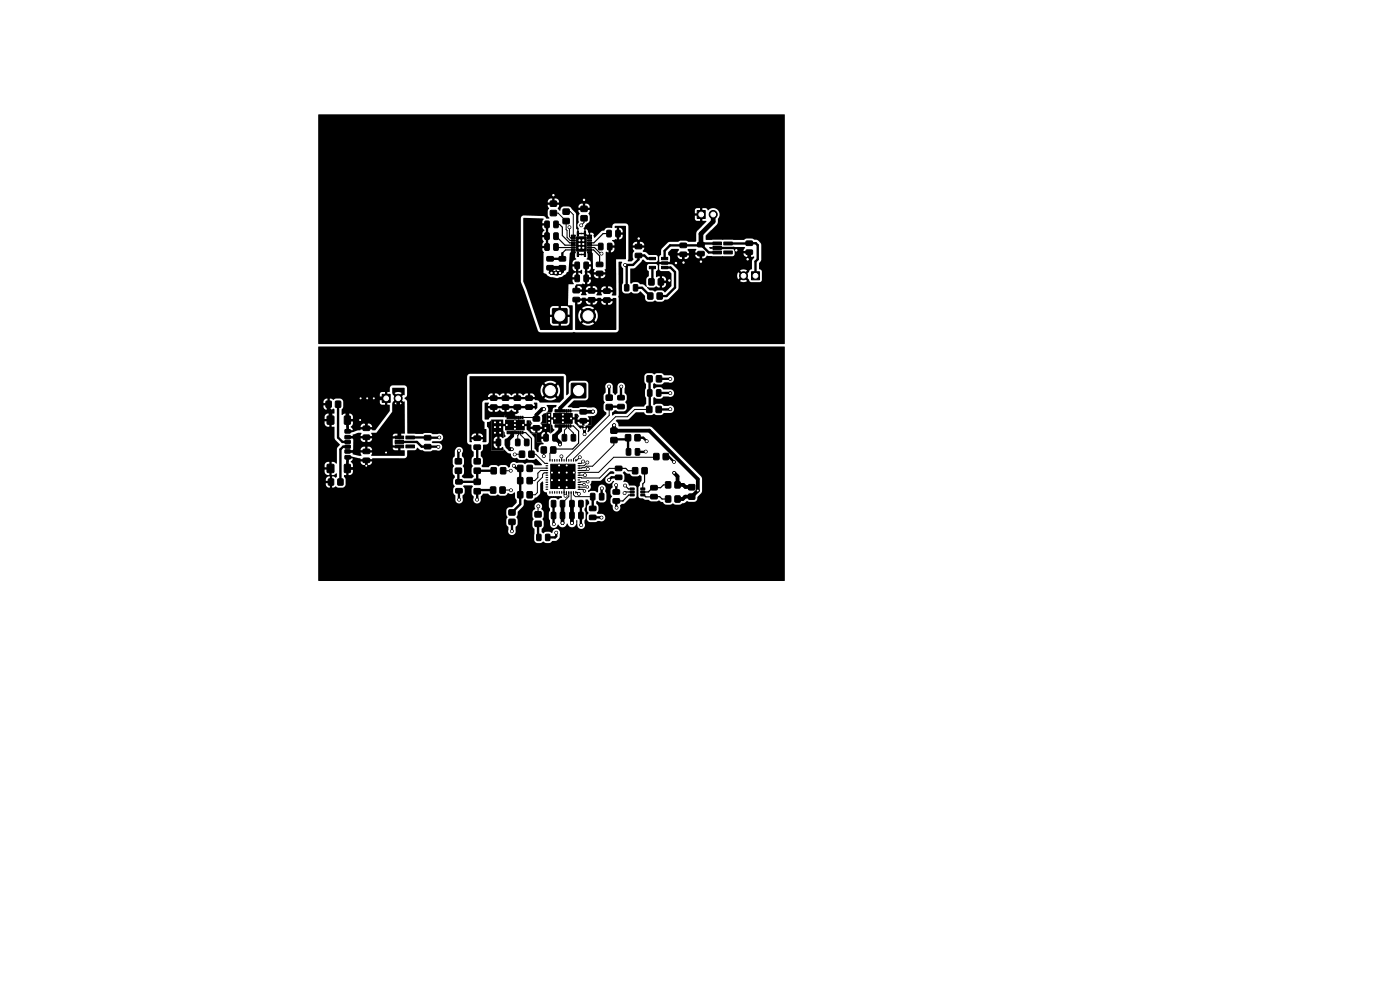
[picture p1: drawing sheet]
<svg xmlns="http://www.w3.org/2000/svg" width="297mm" height="210mm" viewBox="0 0 297 210" stroke-linecap="round" stroke-linejoin="round" font-family="sans-serif">
<g fill="#000" stroke="#000" stroke-width=".21">
<path d="M115.6 51.7h.7l.2 .1 .1 1.1-.2 .2h-.6l-.2-.1zM115.6 46.9h.7l.2 .1 .1 1.1-.2 .2h-.6l-.2-.1zM115.6 49.4h.7l.2 .1 .1 1.1-.2 .2h-.6l-.2-.1zM116 56.4l1.3-.1 .1 .3v.5l-.2 .2h-1.1l-.1-.2zM116 54.5l1.3-.1 .1 .3v.5l-.2 .2h-1.1l-.1-.2zM117.5 51.7h.7l.2 .1 .1 1.1-.2 .2h-.6l-.2-.1zM117.5 46.9h.7l.2 .1 .1 1.1-.2 .2h-.6l-.2-.1zM117.5 49.4h.7l.2 .1 .1 1.1-.2 .2h-.6l-.2-.1zM116.8 42.7h1.2v1h-1.2zM116.8 44.7h1.2v1h-1.2zM118.6 56.4l1.3-.1 .1 .3v.5l-.2 .2h-1.1l-.1-.2zM118.6 54.5l1.3-.1 .1 .3v.5l-.2 .2h-1.1l-.1-.2z"/>
<path d="M119.5 44.4h1.2v1h-1.2zM119.5 46.4h1.2v1h-1.2zM121.2 53.5h.7v1.1h-.7zM121.2 53.4h.8v.3h-.8zM121.2 49.9h.8v.3h-.8zM121.2 50.4h.8v.3h-.8zM121.2 50.9h.8v.3h-.8zM121.2 51.4h.8v.3h-.8zM121.2 51.9h.8v.3h-.8zM121.2 52.4h.8v.3h-.8zM121.2 52.9h.8v.3h-.8zM122.5 49.1h.2v.9h-.2z"/>
<path d="M122.5 53.6h.2v.8h-.2zM122 58.4l.7-.1 .2 .2v1l-.1 .3h-.6l-.2-.2zM122 55.6h.7l.2 .1v1.1l-.1 .2h-.6l-.2-.1zM124 53.6h.2v.8h-.2zM124 49.1h.2v.9h-.2zM123.3 43.8h1.2v1h-1.2zM123.3 45.8h1.2v1h-1.2zM122.3 50.2h2.1v3.1h-2.1zM124.6 53.4h.9v.3h-.9zM124.6 52.9h.9v.3h-.9zM124.6 52.4h.9v.3h-.9zM124.6 51.9h.9v.3h-.9z"/>
<path d="M124.6 51.4h.9v.3h-.9zM124.6 50.9h.9v.3h-.9zM124.6 50.4h.9v.3h-.9zM124.6 49.9h.9v.3h-.9zM124.7 53.5h.8v1.2h-.8zM123.9 58.4l.7-.1 .2 .2v1l-.1 .3h-.6l-.2-.2zM123.9 55.6h.7l.2 .1v1.1l-.1 .2h-.6l-.2-.1zM126.5 57.6l1.3-.1 .1 .3v.5l-.2 .2h-1.1l-.1-.2zM126.5 55.7l1.3-.1 .1 .3v.5l-.2 .2h-1.1l-.1-.2zM127 51.6h.7l.2 .1v1.1l-.1 .2h-.6l-.2-.1zM128.8 48.9l.6-.1 .3 .2v1l-.2 .3h-.6l-.2-.2zM128.9 51.6h.7l.2 .1v1.1l-.1 .2h-.6l-.2-.1z"/>
<path d="M130.7 48.9l.6-.1 .3 .2v1l-.2 .3h-.6l-.2-.2zM134.8 53.8l1.2-.1 .2 .3v.5l-.3 .2h-1l-.2-.2zM134.8 51.9l1.2-.1 .2 .3v.5l-.3 .2h-1l-.2-.2zM137.7 59.2h1v1.2h-1zM137.7 54.6h1.4v.5h-1.4zM137.7 56.5h1.4v.5h-1.4zM139.7 59.2h1v1.2h-1zM140.3 56.5h1.4v.5h-1.4zM140.3 55.5h1.4v.6h-1.4zM140.3 54.6h1.4v.5h-1.4zM144.3 51.6h1.2l.2 .2v.6l-.3 .2-1-.1-.2-.2zM144.3 53.5h1.2l.2 .2v.6l-.3 .2-1-.1-.2-.2z"/>
<path d="M148 51.5l1.3-.1 .1 .3v.5l-.2 .2h-1.1l-.1-.2zM148 53.4l1.3-.1 .1 .3v.5l-.2 .2h-1.1l-.1-.2zM147.9 44.7h1.7v1.7h-1.7zM151.2 51.3h1.9v.7h-1.9zM151.2 52.3h1.9v.6h-1.9zM151.2 53.2h1.9v.7h-1.9zM153.5 53.2h1.9v.7h-1.9zM153.5 51.3h1.9v.7h-1.9zM158.3 51.2l1.2-.1 .2 .3v.5l-.3 .2h-1l-.2-.2zM158.3 53.1l1.2-.1 .2 .3v.5l-.3 .2h-1l-.2-.2zM159.4 57.7h1.7v1.7h-1.7zM117.2 65.5h3.1v3h-3.1z"/>
<path d="M121.6 61.2h1.2l.2 .2v.6l-.3 .2-1-.1-.2-.2zM121.6 63.1h1.2l.2 .2v.6l-.3 .2-1-.1-.2-.2zM124.8 63.2l1.3-.1 .1 .3v.5l-.2 .2h-1.1l-.1-.2zM124.8 61.3l1.3-.1 .1 .3v.5l-.2 .2h-1.1l-.1-.2zM128.1 63.2h1.2l.2 .2v.6l-.3 .2-1-.1-.2-.2zM128.1 61.3h1.2l.2 .2v.6l-.3 .2-1-.1-.2-.2zM132.5 60.4h.7l.2 .1v1l-.1 .2-.6 .1-.2-.2zM134.4 60.4h.7l.2 .1v1l-.1 .2-.6 .1-.2-.2zM137.4 62.2h1.1v1.2h-1.1zM139.4 62.2h1.1v1.2h-1.1zM69.2 85.1h1v1.3h-1zM69.4 88.3h1.4v1.7h-1.4z"/>
<path d="M69.4 98.5h1.4v1.7h-1.4zM71.2 85.1h1v1.3h-1zM73.2 94.5l1-.1 .1 .6-1 .1zM73.2 95.4h1l.1 .6-1 .1zM73.2 96.7l1-.1 .1 .7-1 .1-.2-.2zM73.1 88.3h1.2v1.7h-1.2zM73.1 98.5h1.2v1.7h-1.2zM73.2 91.2l1-.1 .1 .7-1 .1-.2-.2zM73.2 92.4h1l.1 .6-1 .1zM73.2 93.5l1-.1 .1 .6-1 .1zM77.1 92.3h1.2l.1 .2v.6l-.2 .2-1.1-.1-.1-.2zM77.1 90.4h1.2l.1 .2v.6l-.2 .2-1.1-.1-.1-.2z"/>
<path d="M77.1 95.3h1.2l.1 .2v.6l-.2 .2-1.1-.1-.1-.2zM77.1 97.2h1.2l.1 .2v.6l-.2 .2-1.1-.1-.1-.2zM81.1 83.7h1.7v1.7h-1.7zM83.8 92.5h1.8v.6h-1.8zM83.8 93.4h1.8v.7h-1.8zM83.8 94.4h1.8v.6h-1.8zM86.1 94.4h1.8v.6h-1.8zM86.1 92.5h1.8v.6h-1.8zM90.1 92.4h1.2l.1 .2v.6l-.2 .2-1.1-.1-.1-.2zM90.1 94.3h1.2l.1 .2v.6l-.2 .2-1.1-.1-.1-.2zM96.6 97.3h1.3v1.1h-1.3zM100.6 97.3h1.3v1.1h-1.3z"/>
<path d="M100.6 99.3h1.3v1.1h-1.3zM100.6 92.5h1.2l.2 .2-.1 .6-.2 .2-1-.1-.2-.2zM100.6 94.4h1.2l.2 .2-.1 .6-.2 .2-1-.1-.2-.2zM104.1 85.9h1.2l.2 .2-.1 .6-.2 .2-1-.1-.2-.2zM104.1 84h1.2l.2 .2-.1 .6-.2 .2-1-.1-.2-.2zM105.3 93.2l.7-.1 .2 .2v1l-.1 .3h-.6l-.2-.2zM106.6 85.9h1.2l.2 .2-.1 .6-.2 .2-1-.1-.2-.2zM106.6 84h1.2l.2 .2-.1 .6-.2 .2-1-.1-.2-.2zM107.2 87.7h2v.7h-2zM107.3 89.1h3.9v2.1h-3.9zM107.6 88.3h2.2v.5h-2.2zM107.6 91.5h2.2v.5h-2.2z"/>
<path d="M107.2 93.2l.7-.1 .2 .2v1l-.1 .3h-.6l-.2-.2zM109.1 85.9h1.2l.2 .2-.1 .6-.2 .2-1-.1-.2-.2zM109.1 84h1.2l.2 .2-.1 .6-.2 .2-1-.1-.2-.2zM109.4 93.2l.7-.1 .2 .2v1l-.1 .3h-.6l-.2-.2zM110 88.3h.2v.5h-.2zM110 91.5h.2v.5h-.2zM110.2 95.7h1.1v1.3h-1.1zM110.4 88.3h.2v.5h-.2zM110.4 91.5h.2v.5h-.2zM110.8 88.3h.2v.5h-.2zM110.8 91.5h.2v.5h-.2zM109.8 98.7h1.1v1.3h-1.1z"/>
<path d="M111.3 93.2l.7-.1 .2 .2v1l-.1 .3h-.6l-.2-.2zM111.6 85.9h1.2l.2 .2-.1 .6-.2 .2-1-.1-.2-.2zM111.6 84h1.2l.2 .2-.1 .6-.2 .2-1-.1-.2-.2zM112.2 95.7h1.1v1.3h-1.1zM111.8 98.7h1.1v1.3h-1.1zM113.1 88.4h1.3l.1 .2v.6l-.2 .2-1.1-.1-.1-.2zM113.1 90.3h1.3l.1 .2v.6l-.2 .2-1.1-.1-.1-.2zM114.8 94.8h1.1v1.3h-1.1zM115.4 92.2l.7-.1 .2 .2v1l-.1 .3h-.6l-.2-.2zM116.8 94.8h1.1v1.3h-1.1zM116.8 98.5h5.2v5.1h-5.2zM117.4 87.7h4v2.1h-4z"/>
<path d="M117.7 86.9h2.2v.5h-2.2zM117.7 90.1h2.2v.5h-2.2zM117.3 92.2l.7-.1 .2 .2v1l-.1 .3h-.6l-.2-.2zM119.3 92.2l.7-.1 .2 .2v1l-.1 .3h-.6l-.2-.2zM120.1 86.9h.2v.5h-.2zM120.1 90.1h.2v.5h-.2zM120.5 86.9h.2v.5h-.2zM120.5 90.1h.2v.5h-.2zM120.9 86.9h.2v.5h-.2zM120.9 90.1h.2v.5h-.2zM121.2 92.2l.7-.1 .2 .2v1l-.1 .3h-.6l-.2-.2zM123.1 86.9h1.2l.2 .2-.1 .6-.2 .2-1-.1-.2-.2z"/>
<path d="M123.1 88.8h1.2l.2 .2-.1 .6-.2 .2-1-.1-.2-.2zM121.2 81.4h3v3h-3zM128.6 85.8h1.3v1.1h-1.3zM128.6 83.8h1.3v1.1h-1.3zM129.6 90.8h1.3v1.1h-1.3zM129.6 92.8h1.3v1.1h-1.3zM130.6 98.9h1.2l.2 .2-.1 .6-.2 .2-1-.1-.2-.2zM131.1 83.9h1.2l.2 .2-.1 .6-.2 .2-1-.1-.2-.2zM131.1 85.8h1.2l.2 .2-.1 .6-.2 .2-1-.1-.2-.2zM132.7 92.2h1.1v1.3h-1.1zM132.9 95.2l.7-.1 .2 .2v1l-.1 .3h-.6l-.2-.2zM134.7 92.2h1.1v1.3h-1.1z"/>
<path d="M134.8 95.2l.7-.1 .2 .2v1l-.1 .3h-.6l-.2-.2zM137.2 86.2h1.1v1.3h-1.1zM137.4 82.7l.7-.1 .2 .2v1l-.1 .3h-.6l-.2-.2zM137.3 79.7h1v1.3h-1zM139.2 86.2h1.1v1.3h-1.1zM138.7 96.2h1.1v1.3h-1.1zM139.3 82.7l.7-.1 .2 .2v1l-.1 .3h-.6l-.2-.2zM139.3 79.7h1v1.3h-1zM140.7 96.2h1.1v1.3h-1.1zM69.7 101.6h1v1.3h-1zM71.7 101.6h1v1.3h-1zM96.6 99.3h1.3v1.1h-1.3z"/>
<path d="M96.7 103.7l1.2-.1 .2 .3v.6l-.3 .1h-1l-.2-.2zM96.7 101.8l1.2-.1 .2 .3v.6l-.3 .1h-1l-.2-.2zM100.6 101.7h1.3v1h-1.3zM100.6 103.7h1.3v1h-1.3zM104.1 103.3h1v1.3h-1zM104.2 99.2h1.1v1.3h-1.1zM106.1 103.3h1v1.3h-1zM106.2 99.2h1.1v1.3h-1.1zM108 108.2h1.2v1h-1.2zM108 110.2h1.2v1h-1.2zM109.8 101.3h1.1v1.3h-1.1zM109.8 104.3h1.1v1.3h-1.1z"/>
<path d="M111.8 101.3h1.1v1.3h-1.1zM111.8 104.3h1.1v1.3h-1.1zM113.5 110.6h1.3v1h-1.3zM113.5 108.6h1.3v1h-1.3zM113.9 113.4l.7-.1 .2 .2v1l-.2 .2h-.5l-.3-.2zM115.8 113.4l.6-.1 .3 .2v1l-.2 .2h-.6l-.2-.2zM117 106.2l.7-.1 .2 .2v1l-.1 .3h-.6l-.2-.2zM117 108.7l.7-.1 .2 .2v1l-.1 .3h-.6l-.2-.2zM118.9 106.2l.7-.1 .2 .2v1l-.1 .3h-.6l-.2-.2zM118.9 108.7l.7-.1 .2 .2v1l-.1 .3h-.6l-.2-.2zM120.9 108.7l.7-.1 .2 .2v1l-.1 .3h-.6l-.2-.2zM120.9 106.2l.7-.1 .2 .2v1l-.1 .3h-.6l-.2-.2z"/>
<path d="M122.8 108.7l.7-.1 .2 .2v1l-.1 .3h-.6l-.2-.2zM122.8 106.2l.7-.1 .2 .2v1l-.1 .3h-.6l-.2-.2zM125.1 109.3h1.2l.2 .2-.1 .6-.2 .2-1-.1-.2-.2zM125.1 107.4h1.2l.2 .2-.1 .6-.2 .2-1-.1-.2-.2zM125.3 104.7l.7-.1 .2 .2v1l-.1 .3h-.6l-.2-.2zM127.2 104.7l.7-.1 .2 .2v1l-.1 .3h-.6l-.2-.2zM130.1 105.8h1.2l.2 .2-.1 .6-.2 .2-1-.1-.2-.2zM130.1 103.9h1.2l.2 .2-.1 .6-.2 .2-1-.1-.2-.2zM130.6 100.8h1.2l.2 .2-.1 .6-.2 .2-1-.1-.2-.2zM133.7 103.5h.8v.4h-.8zM133.7 104.2h.8v.4h-.8zM133.7 104.8h.8v.4h-.8z"/>
<path d="M134.2 99.2h1.1v1.3h-1.1zM135.9 104.8h.9v.4h-.9zM135.9 104.2h.9v.4h-.9zM135.9 103.5h.9v.4h-.9zM136.2 99.2h1.1v1.3h-1.1zM138.1 103h1.2l.2 .2-.1 .6-.2 .2-1-.1-.2-.2zM138.1 104.9h1.2l.2 .2-.1 .6-.2 .2-1-.1-.2-.2zM141.2 105.2h1.1v1.3h-1.1zM141.2 102.2h1.1v1.3h-1.1zM143.2 105.2h1.1v1.3h-1.1zM143.2 102.2h1.1v1.3h-1.1zM146.1 102.8h1.3v1.1h-1.3z"/>
<path d="M146.1 104.8h1.3v1.1h-1.3z"/>
<circle cx="117" cy="57.9" r=".3"/>
<circle cx="117.4" cy="41.4" r=".3"/>
<circle cx="117.9" cy="57.9" r=".3"/>
<circle cx="118.8" cy="57.9" r=".3"/>
<circle cx="120.8" cy="48.2" r=".3"/>
<circle cx="122.9" cy="52.6" r=".25"/>
<circle cx="122.9" cy="51" r=".25"/>
<circle cx="122.9" cy="51.8" r=".25"/>
<circle cx="123.3" cy="47.8" r=".3"/>
<circle cx="123.7" cy="51.8" r=".25"/>
<circle cx="123.7" cy="52.6" r=".25"/>
<circle cx="123.7" cy="51" r=".25"/>
<circle cx="123.9" cy="42.4" r=".3"/>
<circle cx="127.6" cy="53.8" r=".3"/>
<circle cx="132.6" cy="56.2" r=".3"/>
<circle cx="135.5" cy="50.6" r=".3"/>
<circle cx="142" cy="59.5" r=".3"/>
<circle cx="143.4" cy="55.8" r=".3"/>
<circle cx="145" cy="55.7" r=".3"/>
<circle cx="148.7" cy="55.5" r=".3"/>
<circle cx="151.3" cy="45.5" r=".85"/>
<circle cx="156.2" cy="53.1" r=".3"/>
<circle cx="157.7" cy="58.5" r=".85"/>
<circle cx="158.6" cy="55" r=".3"/>
<circle cx="124.7" cy="67" r="1.57"/>
<circle cx="76.4" cy="89.1" r=".25"/>
<circle cx="76.5" cy="84.5" r=".25"/>
<circle cx="77.7" cy="98.8" r=".25"/>
<circle cx="77.9" cy="84.5" r=".25"/>
<circle cx="79.3" cy="84.5" r=".25"/>
<circle cx="81.9" cy="96" r=".25"/>
<circle cx="84.5" cy="84.5" r=".85"/>
<circle cx="93" cy="94.8" r=".3"/>
<circle cx="93.2" cy="92.8" r=".3"/>
<circle cx="97.4" cy="95.6" r=".3"/>
<circle cx="105" cy="89.6" r=".25"/>
<circle cx="105" cy="90.6" r=".25"/>
<circle cx="105" cy="91.8" r=".25"/>
<circle cx="106.1" cy="89.6" r=".25"/>
<circle cx="106.1" cy="90.6" r=".25"/>
<circle cx="106.1" cy="91.8" r=".25"/>
<circle cx="107.5" cy="90.2" r=".25"/>
<circle cx="108.4" cy="99.9" r=".3"/>
<circle cx="108.6" cy="95.3" r=".25"/>
<circle cx="109" cy="98.8" r=".3"/>
<circle cx="109.2" cy="96.4" r=".3"/>
<circle cx="109.2" cy="89.4" r=".25"/>
<circle cx="109.2" cy="90.2" r=".25"/>
<circle cx="109.2" cy="91" r=".25"/>
<circle cx="111" cy="90.2" r=".25"/>
<circle cx="115.4" cy="96.8" r=".3"/>
<circle cx="115.4" cy="86.8" r=".3"/>
<circle cx="115.7" cy="90.8" r=".25"/>
<circle cx="116.5" cy="88.9" r=".25"/>
<circle cx="116.5" cy="89.7" r=".25"/>
<circle cx="116.5" cy="88" r=".25"/>
<circle cx="116.7" cy="82.9" r="1.57"/>
<circle cx="117.7" cy="88.8" r=".25"/>
<circle cx="118.6" cy="98.7" r=".25"/>
<circle cx="118.8" cy="94.3" r=".25"/>
<circle cx="119.1" cy="96.8" r=".3"/>
<circle cx="119.4" cy="88.8" r=".25"/>
<circle cx="119.4" cy="88" r=".25"/>
<circle cx="119.4" cy="89.6" r=".25"/>
<circle cx="120.2" cy="98.7" r=".25"/>
<circle cx="121.1" cy="88.8" r=".25"/>
<circle cx="123" cy="97" r=".3"/>
<circle cx="123.7" cy="97.9" r=".3"/>
<circle cx="124" cy="91" r=".3"/>
<circle cx="124" cy="92.1" r=".3"/>
<circle cx="124" cy="92" r=".25"/>
<circle cx="124" cy="91" r=".25"/>
<circle cx="124.6" cy="98.1" r=".3"/>
<circle cx="124.7" cy="99.5" r=".3"/>
<circle cx="125.8" cy="87.3" r=".3"/>
<circle cx="129.2" cy="82" r=".3"/>
<circle cx="130.3" cy="90.2" r=".3"/>
<circle cx="131.8" cy="82" r=".3"/>
<circle cx="137" cy="95.8" r=".3"/>
<circle cx="137.2" cy="93.6" r=".3"/>
<circle cx="142.2" cy="86.8" r=".3"/>
<circle cx="142.2" cy="80.4" r=".3"/>
<circle cx="142.2" cy="83.4" r=".3"/>
<circle cx="143" cy="98" r=".3"/>
<circle cx="97.4" cy="106" r=".3"/>
<circle cx="101.2" cy="106" r=".3"/>
<circle cx="108.4" cy="104" r=".3"/>
<circle cx="108.6" cy="112.7" r=".3"/>
<circle cx="114.2" cy="107.4" r=".3"/>
<circle cx="117.1" cy="100.3" r=".25"/>
<circle cx="117.1" cy="101.9" r=".25"/>
<circle cx="117.5" cy="111.2" r=".3"/>
<circle cx="118" cy="113" r=".3"/>
<circle cx="118.6" cy="100.3" r=".25"/>
<circle cx="118.6" cy="101.9" r=".25"/>
<circle cx="118.6" cy="103.4" r=".25"/>
<circle cx="119.3" cy="111" r=".3"/>
<circle cx="120" cy="105.2" r=".3"/>
<circle cx="120.2" cy="100.2" r=".25"/>
<circle cx="120.2" cy="101.9" r=".25"/>
<circle cx="120.2" cy="103.4" r=".25"/>
<circle cx="121.3" cy="111" r=".3"/>
<circle cx="121.7" cy="100.3" r=".25"/>
<circle cx="121.7" cy="101.9" r=".25"/>
<circle cx="122.8" cy="104.8" r=".3"/>
<circle cx="123.3" cy="111.4" r=".3"/>
<circle cx="123.9" cy="102.8" r=".25"/>
<circle cx="124" cy="104.1" r=".25"/>
<circle cx="124.1" cy="100.8" r=".3"/>
<circle cx="124.6" cy="103.3" r=".25"/>
<circle cx="124.7" cy="102.2" r=".25"/>
<circle cx="127.6" cy="109.8" r=".3"/>
<circle cx="127.7" cy="103.6" r=".3"/>
<circle cx="129.2" cy="101.8" r=".3"/>
<circle cx="130.7" cy="102.9" r=".3"/>
<circle cx="130.8" cy="107.7" r=".3"/>
<circle cx="132.5" cy="104.6" r=".3"/>
<circle cx="132.6" cy="103" r=".3"/>
<circle cx="143" cy="100.3" r=".25"/>
<circle cx="148" cy="104.1" r=".25"/>
</g>
<g fill="#000">
<path d="M67.5 24.3h98.9v48.7l-98.9-.1v-26.6h43v13.5l3.6 10.3 .4 .4h16.1l.4-.1 .3-.5-.1-14.3 .7-.1 .1 .1a.92 .92 0 0 0 .2 1.4v3l-.2 .5v1.2l.1 .3 .6 .3 .6-.1 .6-.3 .5 .3 .7 .1 .7-.5 1 .9v.6a.74 .74 0 0 0 .7 .7l1.1-.1a.48 .48 0 0 1 .8 .1h1.1l.5-.4 .8-.1 2.1-2.3v-3.7l-1.3-1.4h-2.8v1l.3 .3 1.8 .1 .5 .5v2.6l-1.3 1.4-.6-.4-1.2 .1a.48 .48 0 0 1-.8-.1h-.7l-.6-.7h1.7a.48 .48 0 0 1 .8 .1h.9a.78 .78 0 0 0 .7-.9h-.8v.9h-.6v-1.4h1.4a.78 .78 0 0 0-.8-1v1h-.6v-1l-.7 .2v-1.2l.4-.5-.2-1-.3-.1h-1.5l-.4 .4 .1 .7 .4 .5v.9l-.6 .7 .1 1.6h-.2l-.6-.5h-.6l-.6-.4h-.8l-.5 .3-.2-.2v-2.9l1.1-.3 1.6-1.8 .7 .6h2.1l.3-.3 .1-.8h.2v1.1h1.9h.5l-.2-1.4 1.7 .2a1.06 1.06 0 0 0 1.5 .6 .78 .78 0 0 0 1-.8h-1v.8h-.5v-.8h-2.7l-.2-.1h5.7a.79 .79 0 0 0 .9 .7v-.7h-6.6l-.1-.5 .8-.8h1.4l.2 .2-.4 .7h2.5l-.4-.6 .2-.3h1.6l.1 .1-.2 .7h1.1l.1 .2 .2 .1v.9a.96 .96 0 0 0 1.1-.6l5.4 .2 .3-.2 .2-.4h1.8a.79 .79 0 0 0 1 .7v-.7h-2.8l-.1-.8-.3-.3-4.8 .1-.3-.3 7.6-.1 .1 .2-.4 .7h1.2v.2l.3 .1v.9l.7-.1 .1 .1-.5 .9v1.7l-.4 .2-.2 .4-.7 .7-.3-.4 .6-.6a1.33 1.33 0 0 0-1.5 0l.6 .6-.3 .4-.7-.6a1.34 1.34 0 0 0 0 1.5l.7-.7 .3 .4-.6 .7a1.34 1.34 0 0 0 1.5-.1l-.6-.6 .3-.4 1.1 1.2h1.9l.4-.3v-2l-.6-.5v-1.2l.5-.7v-3.2l-.2-.4a1.21 1.21 0 0 0-1.3-.7l-.4-.2h-1.2l-.6 .3h-8l-.1-.9 2.4-2.4 .2-.5v-.7a1.39 1.39 0 0 0-.2-2 1.39 1.39 0 0 0-1.9 .2l-.3-.4h-.9v.9h-.5v-.9h-.7l-.3 .2-.1 .9h.9v.5h-.9l.2 .9 .9 .2v-1h.5v1l.9 .1-2.1 2.1-.1 2-.2 .2h-1.5l-.4-.2-1.2-.1-.5 .3-2.1 .1-1.5 1.4-.1 1.2-.4 .5h-.2l-.4-.4h-1.6l-.5-.6-.6-.1-.2-.2 .4-.6h-2.5l.4 .7-.4 .5 .2 1.3-.4 .3h-.8l.1-3.4 3.4 .1a.78 .78 0 0 0-1-.8v.8h-.5v-.8l-.7 .2-.3 .5h-.9v-4l-.1-.4-.4-.2-2.5 .1-.3 .2-.2 .7h-1.2l-.4 .5-.6 .2-1.5 1.3-.2-.4 .1-.2-.1-.3-.7-.1v.4l-.1 .1-.2-.5-.2-.2a.51 .51 0 0 0-.5-.6v.8l-.2 .3h-1.3l-.2-.2v-.9l-.3-.1v-.8h.3l.3 .8-.1 .9h1.3v-.8l-.2-.1 .2-.3a1.4 1.4 0 0 1 .9-1.1l.2-.3v-1a.59 .59 0 0 1 0-1v-.2h-2.4l.1 .4a.48 .48 0 0 1-.1 .8l.1 1.3-.3 .6h-.3v-2.4l-1.3-1.4h1.8v.2h2.4v-.2a.78 .78 0 0 0-1-.7v.9h-.5v-.9l-.6 .2-.3 .5-3.1-.1a.86 .86 0 0 0-.7 .9l-.4-.2a.48 .48 0 0 1 .1-.8v-.2h-2.4l.1 .4a.48 .48 0 0 1-.1 .8v1l.3 .5v.2h-.6l-.3-.5-.4-.1-4.1-.1-.4 .2-.2 .4h-43v-3.5h48.7v.2h2.4a.78 .78 0 0 0-.9-.9v.9h-.6v-.9l-.6 .2-.3 .5h-48.7zM111 46.3h4.2l.1 .2-.2 .3v.6h.8l.4 .3v4.6l-.3 .3-.9 .1v.5l.3 .4-.1 4.3 1.4 .9 1.4 .2 1.3-.5h2v.3h.8v-1a.74 .74 0 0 0-.8 .7h-2l1.2-.9 .1-.8h.7a.74 .74 0 0 0 .8 .7v-.9h-.8v.2h-.7l.2-3.1h1l.1 .8 .2 .4v.2a.78 .78 0 0 0-.8 1h.9l.4 .3v1.1l.6-.3 .2 .1-.1 .8-.7-.3v1.1l-.3 .2v.1l-1 .1 .3 1h-1.1l-.1 4.5h.9l.1 .1v5l-6.9 .1-1.5-4.4h3.6v1.2h1v.5h-1v1.2l.4 .5 1.4 .1v-1.1h.5v1.1l1.4-.1 .4-.6v-1.1h-1v-.5h1v-1.3l-.4-.5-1.4-.1v1.1h-.5v-1.1l-1.4 .1-.4 .6h-3.6l-2.1-5.9v-7.8h4.1v.3h.7v-1.8h-.7v.5l.3 .3-.3 .7h-4.1v-2.3h4.1v.3h.7v-2h-.7l.1 .6a.31 .31 0 0 1 .3 .4 .31 .31 0 0 1-.3 .3l-.1 .4h-4.1zM116.5 58.1l.9 .2zM116.5 56.9l.2-.1 .1-.2h2.4l.1 .2 .2 .1v.9h.2l-1.5 .7-1.7-.4-.2-.3a1.34 1.34 0 0 0 1.6-.4l.2-.1a.79 .79 0 0 0 .9 .5v-.7h-2v.7h-.6zM118.5 58.4l.9-.5-.4 .4zM122.6 53.9l.7-.1h.7l.1 .2-.7 .2-.7-.1zM122.9 51.1h.1l.1-.2 .2 .1 .2-.1 .4 .2-.2 .3 .2 .2-.3 .1 .3 .2-.2 .3 .2 .2h-.2l-.1 .3-.3-.2-.2 .2v-.2l-.3-.1 .2-.2-.1-.3 .5-.1-.5-.1 .1-.3zM130.4 48l2.3-.1 .1 .1v6.9l-2.1 .1v7.6l-.9 .1 .2-.7h-2.5l.1 .7h-1l-.1-.2 .2-.5h-2.4l.1 .6h-1l-.2-.1 .3-.6h-1.2l-.3-.4h8a.78 .78 0 0 0-1-.7v.7h-.5v-.7l-.7 .1-.3 .6-5.5-.1 4.7 .1a.78 .78 0 0 0-.9-.8v.8h-.6v-.8l-.6 .2-.3 .5h-2.3h1.5a.78 .78 0 0 0-1-.7v.7h-.5v-.7l.3-.4h1.2l.1-.2 1 .2a.79 .79 0 0 0 .7-1h-.7v1h-.5v-1.5h1.2v-.5l.7 .1a1.06 1.06 0 0 0 1.4 .6 .78 .78 0 0 0 1-.7h-1v.7h-.4v-.7h-1.7l-.2-.3-.5-.2v1h-.5l-.1-1.2 .6-.1a.78 .78 0 0 0 .7-.9h-.7v.9h-.5v-1.1l.2-.1 .1-.2h.9v-.3a.93 .93 0 0 0-.9-.8l.3-.5 .1-.8h.9l.1 3.4 .4 .1-.2 .6h2.4l-.1-.6 .2-.1v-3.6l.1-.1 1 .1a.79 .79 0 0 0 .7-.9h-.7v.9h-.5v-1.1l.2-.1 .1-.2h.9a.84 .84 0 0 0-.4-1v-.2h.5l.1-.2 .9 .1a.79 .79 0 0 0 .7-1h-.8v1h-.5v-1.5h1.3v-.3a.74 .74 0 0 0-.8-.7v1h-.5v-1h-.4zM99.6 79.9h20v4.6l-.9 .9h-4.1l-.4-.4-.7-.1v-.2h-10v.2l-1 .1-.2 .5v3.4l.1 .4 .4 .3v1.4l.4 .1v2.6l-.8 .1 .1-.6h-2.5l.1 .5h-.5v-1h2.9a.78 .78 0 0 0-1-.7v.7h-.5v-.7a.79 .79 0 0 0-1 .7h-.4v-8.5h13.9a.78 .78 0 0 0-1-.7v.7h-.5v-.7l-.7 .1a.31 .31 0 0 1-.3 .3 .31 .31 0 0 1-.3-.3l-.7-.1v.7h-.5v-.7l-.7 .1a.31 .31 0 0 1-.3 .3 .31 .31 0 0 1-.3-.3l-.7-.1v.7h-.5v-.7l-.7 .1a.31 .31 0 0 1-.3 .3 .31 .31 0 0 1-.3-.3l-.7-.1v.7h-.5v-.7a.79 .79 0 0 0-1 .7h-3.9v-1.5h15.1l.1 .8 .3 .6 .7-.7 .4 .4-.7 .7a2.06 2.06 0 0 0 2.5 0l-.7-.7 .4-.4 .7 .7a2.06 2.06 0 0 0 0-2.5l-.7 .7-.4-.4 .7-.7a2.06 2.06 0 0 0-2.5 0l.7 .7-.4 .4-.7-.7-.4 1.1h-15.1zM122 63.6h.2l.1-.3h1.2l.1-.2 .6 .1 .1 .2h2.4l.1-.2h.7v.2l3.2-.1v6.7h-8.6l-.1-3.1h.7l.1 .8 .3 .6 .7-.7 .4 .3-.7 .7a2.06 2.06 0 0 0 2.5 0l-.7-.7 .4-.3 .7 .7a2.06 2.06 0 0 0 0-2.6l-.7 .7-.4-.3 .7-.7a2.06 2.06 0 0 0-2.5 0l.7 .7-.4 .3-.7-.7-.4 1.2h-.7v-2.3a1.06 1.06 0 0 0 1.5-.6l.8-.1a.79 .79 0 0 0 .9 .7 1.06 1.06 0 0 0 1.5-.6l.8-.1a.79 .79 0 0 0 1 .8 1.06 1.06 0 0 0 1.5-.6v-.2h-1v.8h-.5v-.8h-2.7v.7h-.6v-.7l-2.7-.1v.8h-.5zM67.5 73.6l98.9-.1 .1 49.6-.1 .1h-98.8l-.1-.1v-20.4h1.6a.75 .75 0 0 0 .9 .8v-1h-.9v.2h-1.6v-.9h1.6v.2h.9v-.9l-.6 .1-.3 .6h-1.6v-1.7h1.4a.79 .79 0 0 0 1 .7v-1.2h-1v.5h-1.4v-1.4h1.4v.4h1v-1.1l-.8 .1-.2 .6h-1.4v-8.9h1.4a.79 .79 0 0 0 1 .7v-1.1h-1v.4h-1.4v-1.4h1.4v.5h1v-1.2l-.8 .2-.2 .5h-1.4v-2.2h1.1a.75 .75 0 0 0 .9 .8v-1h-.9v.2h-1.1v-.9h1.1v.2h.9v-.9h.5v2.4l.7-.3 .3 .2-.1 .8h-.5v2.8l.6 .1v2.4l1.1 1.3-.6 1-.1 3-.6-.3h-.4v2.8l.5-.1 .4-.3 .2 .1v.6l-.2 .2-.8-.2v2.4l.7-.3 .6 .3 1.2-.2 .3-.4v-1.2l-.3-.8 .2-.1a1.34 1.34 0 0 0 1.6-.5l.1-.7h-1v1.2h-.5v-2.8h.5v1.1h1l-.1-.7-.4-.5 2.1 .2a1.06 1.06 0 0 0 1.5 .6 .78 .78 0 0 0 .9-.8h-.9v.8h-.5v-.8h-3.1l.4-.4h21.2v.9l.3 .4-.3 .6 .1 1.2a.61 .61 0 0 1 .4 .5 .61 .61 0 0 1-.3 .6l-.1 .9 .4 .6-.4 .5v.7l.5 .7v.8a.81 .81 0 0 0 .9 .9 .81 .81 0 0 0 .6-1.2v-.5l.5-.6v-.8l-.4-.6 .2-.1h1.7l.2 .1-.3 .6 .1 1.2a.84 .84 0 0 1 .3 1.2 .8 .8 0 0 0 .9 .7 .8 .8 0 0 0 .7-.9v-.6l.5-.6h1l.6 .4h1.2a.48 .48 0 0 1 .8 0h1.2l.4-.5a1.22 1.22 0 0 0 1.5-.1l.1 1.1 .3 .5v.6l-.9 .9h-.6a.74 .74 0 0 0-.7 .7l.1 1.1a.48 .48 0 0 1-.1 .8v1l.5 .6v.6a.8 .8 0 0 0 .7 1.1 .8 .8 0 0 0 .8-1v-.7l.4-.6-.1-1.2a.48 .48 0 0 1 .1-.8v-.5h3.1l.1 .9 .2 .5-.2 .5v1l.4 .6-.1 2.4 .5 .5 .9 .1 .6-.3 .5 .3h.7l.6-.4 .9-.1 .7-.6 .1-.8a.84 .84 0 0 0-.7-1.1 .84 .84 0 0 0-1 .9l-.5-.3h-.7l-.7 .3-.3-.2v-.7l.4-.6v-1.2a.48 .48 0 0 1 0-.8v-1l-.5-.6a.86 .86 0 0 0 0-1.2 .86 .86 0 0 0-1.2 0 .86 .86 0 0 0-.1 1.2l-.4 .3-.2 .4h-3.1l1.2-1.4 .1-1.2 .2-.2 .6 .2h1l1.6-1.2 .1-2.3 .5-.5 .1 .4v.9a.85 .85 0 0 0 .8 1.1 .79 .79 0 0 0 1.1 .8l1.8-.1 .3 .1v.2l-.8 .5-.6-.4h-.8l-.5 .5-.1 1.3 .3 .9-.3 .4v1.2l.3 .5v.8a.85 .85 0 0 0 .8 .8 .85 .85 0 0 0 .9-.7 1.03 1.03 0 0 0 1 .6 1.03 1.03 0 0 0 .9-.8 1.13 1.13 0 0 0 1.6 .5l.4-.7-.1-.5 .2-.1 .1 1.3a.81 .81 0 0 0 1.1 .5 .81 .81 0 0 0 .4-1.2v-.5l.2-.5v-1.2l-.2-.8 .2-.4 .1-1.5h.4l.3 .4v.5l-.3 .2-.2 .5v.7l.4 .5-.4 .6 .2 1.1 .5 .3 1.2-.1 .4-.2h.4a.81 .81 0 0 0 1.2-.5 .81 .81 0 0 0-.9-1h-.7l-.2-.1 .4-.6v-.7l-.5-.7v-.5l.2-.2 .5 .4h.7l.6-.3 .1-.3v-1.2l-.2-.8a.81 .81 0 0 0-.5-1.2 .81 .81 0 0 0-1 .8v.7l-.2 .2-.7-.4h-.7l-.5 .3v-.3a.94 .94 0 0 0 .4-1.4l.3-.7 2.1-.1 1.9-1.9h.6l.2 .3-.1 .2-.8 .1-.5 .5a.83 .83 0 0 0-.1 1.3 .83 .83 0 0 0 1.3-.4l.2 .1a1.45 1.45 0 0 0-.4 1.3l-.4 .6v.8l.4 .5-.4 .6v.7l.5 .6v.5a.84 .84 0 0 0 1.1 .8 .84 .84 0 0 0 .4-1.3l.4-.3 .7-.2 1-1h1l.4-.3v-2.1l-.4-.3h-1.1a1.18 1.18 0 0 0-1.2-.8l.2-.5v-.7l-.4-.7 .3-.3 .7 .5h.5l.6 .5h1l.4-.1a.33 .33 0 0 1 .3-.1 .33 .33 0 0 1 .2 .3v.9l-.3 .3-.1 .7-.3 .5v1.8l.3 .4h.7l.4 .3h.8l.5 .3h1.3l.4-.2 .4 .3 .4 .1 .3 .4 .4 .2 .9-.1 .5-.2 .5 .2h1l1.1-.3 .4-.4 .4 .1 1.1 .1a.86 .86 0 0 0 .8-1.1l.9-1.1-.1-3.1-10.5-10.5-.5-.2-6.5-.1a1.31 1.31 0 0 0-.7-1.1l.3-.3h2.4l1.6-1.5h1.7l.6 .5h1.2a.48 .48 0 0 1 .8 0h1l.7-.4h1.3a.81 .81 0 0 0 .8-1 .81 .81 0 0 0-1.2-.5h-.9l-.8-.4h-.9l-.5 .2-.1-1.5 .2-.2 .5 .4h.7l.7-.5h1.1a.8 .8 0 0 0 1.2-.6 .8 .8 0 0 0-.9-.9h-1.3l-.8-.5h-.7l-.5 .4-.2-.2v-.8l.2-.2 .5 .2 .9 .1 .7-.5h.9a.81 .81 0 0 0 1.2-.5 .81 .81 0 0 0-.9-1h-1.2l-.6-.4h-1.2a.48 .48 0 0 1-.8 0h-.9a.74 .74 0 0 0-.7 .7v1.1l.3 .5-.2 2.4 .3 .5v1.2l-.5 .6-2.2 .1-1.6 1.5h-2.3l-.6 .3-.1-.6 .2-.1a.64 .64 0 0 1 1.1-.2l1.2 .1a.74 .74 0 0 0 .7-.7v-.7l-.4-.6 .4-.5v-.8l-.5-.6v-1a.81 .81 0 0 0-.5-1.2 .81 .81 0 0 0-1 .8v1.3l-.5 .5-.5-.5v-1.2a.81 .81 0 0 0-.9-.9 .81 .81 0 0 0-.6 1.2v.9l-.5 .6 .1 1.1a.48 .48 0 0 1-.1 .9v1l.2 .3a.5 .5 0 0 1 .4 .7l-3.8 3.8-.2-.2 .2-.4-.1-.4-.5 .4-.2-.1-.2 .1-.5-.4-.2 .2-.6-.6h1.2l.3 .4 .4-.4h1v-2h-.7l1.3-.1a.93 .93 0 0 0 .7-1.1 .93 .93 0 0 0-1.2-.6l-2.3-.1-.5 .2h-1.2l-1-.3 1.3-1.4h2.4l.3-.1 .3-.5v-2.8l-.1-.4-.6-.3h-2.7a.74 .74 0 0 0-.7 .7v1.9l-.5 .4-.1-4-.5-.5h-19.9l-.4 .1-.2 .5v13.8l.3 .5 .6 .2v.9l.5 .6v.9l-.5 .6 .1 1.2a.39 .39 0 0 1 .2 .3 .39 .39 0 0 1-.2 .4l-.1 1.1 .5 .5v.3l-.4 .3h-1.6l-.5-.4 .4-.7v-1l-.1-.4a.46 .46 0 0 1 .1-.6v-1l-.4-.6v-.6a.86 .86 0 0 0-.4-1.4 .86 .86 0 0 0-1.1 .9v1l-.5 .8h-21.2v-.2h-.8v.7h-.6l.1-.9 .3-.1 .1-.2 2.5 .4 .1 .2h2.4l.2-.2h6.6l.4-.1 .2-.3 .1-1.3h1.6l.5-.5 .6 .4 1 .3 1.1 .1 .6-.3h.8a.8 .8 0 0 0 1.2-.5 .8 .8 0 0 0-.8-1h-1.2l-.2-.2 .2-.2h1.6a.81 .81 0 0 0 .5-1.1 .81 .81 0 0 0-1.1-.4h-1l-.6-.3-1.1 .1-.4 .1-3.3-.1v-6.6l-.2-.4-.4-.4 .5-.6 .1-1.5-.2-.5-.5-.2h-2.4l-.4 .2-.2 .3v.9l-.5 .1v.9h-.5v-.9h-.7l-.4 .2v.9h.9v.5h-.9v.8l.4 .2 .7 .1v-1h.5v1h.5v1.2l-3.1 4.1-.5 .1-.2-.2h-2.4l-.1 .2h-.6l-1.2 .4h-.8v-.2l-.3-.1-.1-.9h.6v.8h.8l-.4-.7h4.5a.79 .79 0 0 0-.9-.7v.7h-.5v-.7l-.7 .1-.3 .6h-2.1l.4-.5 .1-.7h-1v1.1h-.5v-1.6h1.5v-.5a.77 .77 0 0 0-1-.7v1.2h-.5v-1.2l-.9 .3v-1.1l.3-.6v-1.2l-.3-.4-1.2-.2-.6 .3-.5-.2h-.7a.75 .75 0 0 0-.9 .7h-1.1zM73.8 92.5h1l.1-.3 1-.4h.7l.1 .1-.2 .6 8 .1v-.6l-.9 .1-.3 .3h-4.4l-.2-.4 .1-.2h1l3.4-4.4v-1.8l.1-.3 .7-.7 .3 .4-.6 .6a1.33 1.33 0 0 0 1.5 0l-.6-.6 .4-.4 .6 .7 .1-.2 .2 .2v6.6l-.9 .1-.1 .7-.3 .2-1.3 .2v1.4l1.3 .1 .3 .1 .1 .8 .9 .1v1.1h-7l-.2-.1 .2-.6h-2.4l.2 .6-.5 .1-1.4-.3v-.4l-1-.1v-.3l1-.1h4.1l-.1-.4h4.5l.3 .3 .9 .1v-.5l-5.7 .1-.6-.3h-.2v.7h-.5v-.7a.79 .79 0 0 0-1 .7h-1.7l.1-2.3-.1-.1 1.7-.1a.79 .79 0 0 0 1 .8 1.06 1.06 0 0 0 1.4-.6v-.2h-.9v.8h-.5v-.8h-2.7l-1-.1z"/>
<path d="M83.2 82.3h2.6v1.5l-.2-.1-.6 .7-.4-.4 .6-.6a1.33 1.33 0 0 0-1.5 0l.6 .6-.3 .4-.7-.8zM102.8 85.5l.9-.1-.2 .7h10l-.2-.7 .7 .1v1l-.4 .4-.1-.3h-3.5v.9l-.3 .3h-.8l-.1 .8-.4-.1v-.7h-.9a.67 .67 0 0 0-.5 .7h-2.9l-.5 .5h-.7l-.1-2.3h.7a.79 .79 0 0 0 1 .7l1.2-.2a.31 .31 0 0 1 .3-.3 .31 .31 0 0 1 .3 .3l.3 .1a1.63 1.63 0 0 0 1.8-.3l.1-.1a.98 .98 0 0 0 1 .5v-.8h-2v.8h-.5v-.8h-2v.8h-.5v-.8l-1.7 .1zM103.3 89.6l.6-.2 .3-.4v6.6h2.6v-.5l1 1a.53 .53 0 0 1 .6 .1 .53 .53 0 0 1 .1 .6l.6 .4a.62 .62 0 0 1 1 .3h1.3a.48 .48 0 0 1 .8 0h1l.5-.2 1.3 1.3-1.5 .1-.6-.5h-1.2a.51 .51 0 0 1-.8 0h-1.2a.96 .96 0 0 0-1.1-.1 .96 .96 0 0 0-.5 1l-.3 .1-.6-.5h-1.1a.51 .51 0 0 1-.9 0h-1l-.6 .4h-1.2l-.2-.2 .2-.5v-.9l-.4-.7v-1l.5-.5v-1l.8-.1 .4-.5v-2.6l-.4-.6zM106.8 91.4l.3 .3 .2 .8-.5 .4zM112 91.4h.3v.3zM112.4 89.2l.5 .6h-.5zM112.5 91.9h1.4v1.9h1.1l.3 .3v.1a.83 .83 0 0 0-1 .8v.8l-.2 .1-.7-.7v-2.4zM104.2 89h2.6v.9h4.9v-.7h.7v.6h.5l-.3 .7h2.4l-.3-.7h1.3v-1.1h1.6l.1 .2 .1-.2 3.4 .1v-.1h-5.2v-1.2h1l-.1 1h5v-.7h.5v.5h.5l-.4 .7h2.5l-.3-.7h.7v2h-2.9l-.1-.3-.5-.2v-.2h.6a.79 .79 0 0 0 1 .7 1.06 1.06 0 0 0 1.5-.6v-.2h-1v.8h-.5v-.8l-1.6 .1v-.6h-5l-.1 3-.7-.4v1.2l-.3 .1v.2h-1l.2 .7h-1.1v-1.5h.9v.3h.8v-1a.74 .74 0 0 0-.8 .7h-.9v-.4h-1.4l-.2-.2v-.3h-.3l-.3-.3h.9a.79 .79 0 0 0 .9 .7 1.06 1.06 0 0 0 1.5-.6v-.2h-1v.8h-.5v-.8l-1.8 .1v-.7h-4.9v2.5l-.1 .1-.7-.4v2.5l.7-.3 .1 .8h-2.6v-1.2h.5a.74 .74 0 0 0 .8 .7v-1h-.8v.3h-.5v-1.1h.5v.3h.8v-1a.74 .74 0 0 0-.8 .7h-.5v-3.2h3.2l.1 .2 .1-.2h1.5l.1 .2 .1-.2h1.6l.1 .2 .1-.2h-6.9zM116.8 90l.4 .3 .1 .5 .3 .4-.8 .8zM116 85.9h2l.1 .1-.2 .4a.57 .57 0 0 0-.7 .8l-.2 .3h-1v2.3h-1.3l.3-.5-.1-1.2 .4-.4a.99 .99 0 0 0 1-.6 .99 .99 0 0 0-.3-1.1zM122.2 90h.2v.2zM122.4 87.8l.5 .5h-.5z"/>
<path d="M123.8 91h.5v1h-.5z"/>
<circle cx="84.7" cy="92.8" r=".25"/>
</g>
<g fill="none" stroke="#000" stroke-width=".24">
<path d="M115.8 98.3h.4M115.8 98.8h.4M115.8 99.3h.4M115.8 99.8h.4M116.7 97.5v.3M117.2 97.5v.3M117.7 97.5v.3M118.2 97.5v.3M118.7 97.5v.3M119.2 97.5v.3M119.7 97.5v.3M120.2 97.5v.3"/>
<path d="M120.7 97.5v.3M121.2 97.5v.3M121.7 97.5v.3M122.2 97.5v.3M122.6 98.3h.4M122.6 98.8h.4M122.6 99.3h.4M122.6 99.8h.4M115.8 100.3h.4M115.8 100.8h.4M115.8 101.3h.4M115.8 101.8h.4"/>
<path d="M115.8 102.3h.4M115.8 102.8h.4M115.8 103.3h.4M115.8 103.8h.4M116.7 104.3v.3M117.2 104.3v.3M117.7 104.3v.3M118.2 104.3v.3M118.7 104.3v.3M119.2 104.3v.3M119.7 104.3v.3M120.2 104.3v.3"/>
<path d="M120.7 104.3v.3M121.2 104.3v.3M121.7 104.3v.3M122.2 104.3v.3M122.6 100.3h.4M122.6 100.8h.4M122.6 101.3h.4M122.6 101.8h.4M122.6 102.3h.4M122.6 102.8h.4M122.6 103.3h.4M122.6 103.8h.4"/>
</g>
<g fill="none" stroke="#000" stroke-width=".5">
<path d="M116.7 56.8h.1M119.3 54.8l-2.6 .1M119.3 53.7v.7M135.5 50.6v1.7M138.4 54.9h-1l-.7-.7h-1.2v.9l-1.2 1.1h-1.7l.3 .4v4.5M138.4 56.8v2.8l-.2 .2M141 55.8h2.4M141 56.8h1.2l1 .9v3.3l-1.8 1.8h-1.5M142 59.5l-.3 .3h-1.5M144.9 54l.1 1.7M148.7 53.8v1.7M148.7 51.9l1.6 1.7h1.8"/>
<path d="M152.1 52.6h3.6l.5 .5M152.1 51.7h-3.1l-.4 .4h-6.5l-1.1 1.1v1.7M154.4 51.7l5.9-.1 .4 .4v3l-.4 .5v3M134.8 61.1h1.4l1.7 1.7M71.7 85.8v7l.9 1h1.2M73.8 95.8h1.6M73.8 92.7l1.6 .1M73.8 94.8h-1l-.6 .5v7M73.8 97l-.1 2.4h3.5l.5-.5v-1.2M77.7 90.9v-1l-.7-.8h-3.3l.1 2.4M84.7 93.8h3.8l.9 1h3.6M87 92.8h6.2"/>
<path d="M97.2 99.9v2.2l.2 .1h3.8v-2.3h3.5M97.4 95.6l-.2 .2v2.1M101.2 94.9v3M109 98.8l.6 .6h.8v7.6l-1.8 1.7M124 91h.1M124 92v.1M129.2 82v2.4M130.2 93.4l.2-.2h2.5l.3-.3 .1 3M131.7 86.3l-2.5 .1M131.8 82l-.1 2.4M135.2 92.9h1.3l.7 .7M137 95.8l-1.8 .1"/>
<path d="M137.7 80.4v6.5M139.7 83.4h2.5M139.8 80.4h2.4M141.2 96.9h.7l1.1 1.1M142.2 86.8l-2.5 .1M97.4 104.1v1.9M104.6 104h-3.1l-.3 .2v1.8M108.6 110.7v2M108.6 112.7h.1M114.2 111.2l-.1-.1v2.7l.2 .2M117.4 106.9l.1 4.3M118 113v.8l-.2 .2h-1.6"/>
<path d="M123.2 106.9l.1 4.5M125.7 109.8h1.9M125.7 105.4v2.5M127.7 103.6l-.1 1.8M130.7 102.9v1.5M130.7 106.3l.1 1.4M131.2 101.3h-1.5l-.5 .5"/>
</g>
<g fill="none" stroke="#000" stroke-width=".25">
<path d="M117.4 41.4v1.8M117.9 52.4l.2 .1h3.5M117.9 47.6h.8l.6 .6v1.8l1.5 1.5h.8M117.9 50.1l2 1.9h1.7M121.6 53h-1.6l-.7 .7M122.6 49.5v1.5l1.5 1.5v1.5M123.9 42.4v1.9M125.1 53h.8l1.3 1.3v1.8M125.1 50h-.5l-.5-.5v1.5l-1.5 1.5v1.5M125.1 52.5h1l1.3 1.3h.2M125.1 52h2.1l.2 .3M129.2 49.6h-1.3l-1.9 1.9h-.9"/>
<path d="M110.9 91.8h.6l1.3 1.2v3.3M112.8 96.3l-.1 .1M121.1 90.4h.5l1.2 1.1v2.5l-1.3 1.3h-3.9l-.2 .2M131.2 99.4h1.6l.5 .5h1.4M136.7 99.9v2.4l-.3 .3v1.1M130.7 106.3h1.5M132.1 106.3h.1M132.6 103l.7 .7h.8M134.1 105h-.7l-1.3 1.3M134.1 104.4h-1.4l-.2 .2M136.4 105h.2l.4 .4h3l.5 .5h1.2M138.7 105.4h.1"/>
<path d="M141.7 102.9h-1l-.6 .6h-1.7l-.9 .9h-1.1"/>
</g>
<g fill="none" stroke="#000" stroke-width=".21">
<path d="M117.4 45.2h1l1.7 1.7 .2 3.5 .7 .6h.6M120.1 44.9h.9l.6 .6v4.5M120.8 48.2v2l.3 .3h.5M121.6 50.5h.1M123.9 46.3v.9l-.6 .6M106.7 99.9h1.7M110.1 88.6v.7l-.5 .5M110.1 91.8v.3l-.3 .3v1.5M110.5 88.6h3l.3 .3M110.5 91.8v.5l1.2 1.2v.4M110.7 96.4h-1.5M112.7 96.4h1l1.9 1.9h.4"/>
<path d="M115.4 95.5v1.3M116 99.8h-1.3l-.6 .6v.9l-.7 .7h-1M116 99.8h.1M116 99.3l-3.6 .1M117.4 95.5l-.7 .7v1.5M119.1 96.8l.1 .9M120.2 87.2v.7l-.4 .5M120.2 90.4v.4l-.5 .5v1.6M120.6 90.4v.4l1 1v1.1M120.6 87.2h2.9l.2 .2M122.8 99.8h.1M123 97l-.7 .7h-.1"/>
<path d="M123.7 97.9l-.4 .4h-.5M124.6 98.1l-.7 .7h-1.1M124.7 99.5l-.4 .3h-1.5M129.2 86.4v1.7l-9 9.1v.5M130.2 93.4v1l-4.5 4.5h-1.3l-.3 .3-1.3 .1M131.2 99.4h-2l-2 2-3.9-.1M137.7 86.9h-3.1l-1.5 1.5h-2.5l-8.9 8.9v.4M139.2 96.9l-.1 .1h-8.9l-3.2 3.2-4.2 .1M106.6 104h1.8M114.2 107.4l-.1 1.7M116 100.3h-.6l-.3 .3v.6l-1.1 1.1v2.2l-.5 .5h-1.1M116 100.3h.1"/>
<path d="M119.4 101.1l.3 .2v3.6l.3 .3 .2-.2v-.5M120.7 104.5v.8l-1.4 1.4v.2M121.2 104.5v2.2l.1 .2M121.7 104.5v.5l.4 .4h3.6M122.2 104.5h.3l.3 .3M122.8 103.8h.8l.4 .4M122.8 101.3h.5M122.8 102.8h1.1M122.8 100.8h1.3M122.8 102.8h.1M123.3 101.3h.1M123.9 102.8h.1"/>
<path d="M124.1 100.8h.1M124.6 103.3h-1.8M124.7 102.2l-1.9 .1"/>
</g>
<g fill="none" stroke="#000" stroke-width=".8">
<path d="M116.7 56.8h2.6v.6l-.5 .5h-1.8v-.8zM158.9 53.5v1.2l-.3 .3M69.7 85.8v1.1l.4 .4v1.8M81.9 84.5h-6.6l-1.6 1.6v3M84.5 84.5v2.7l.2 .2v5.4M84.7 91.1h-2.1l-1.2 1.2v3.2l.5 .5M108.7 91.8v.6l-1.1 1.1v1.2l.6 .6h.4M115.4 86.8h-.4l-1.2 1.2v.9M118.8 90.4v.9l-1.1 1.1v.5l1.1 1v.4M122.7 82.9h-.2l-3.7 3.7v.5M125.8 87.3l-2.1 .1M130.3 90.2l-.1 1.2h7.5l10.3 10.2v2.5l-1.3 1.3h-1.4l-.5 .5h-1.1"/>
<path d="M119.3 111h.1M119.3 106.9v4.1M121.3 106.9v4M121.3 110.9v.1M143 100.3l.7 .7v1.9h1.3l.4 .4 1.3 .1"/>
</g>
<path d="M151.3 45.5v1.5l-2.6 2.6v2.3" fill="none" stroke="#000" stroke-width="1"/>
<g fill="#fff" stroke="#fff" stroke-width=".21">
<circle cx="148" cy="104.1" r=".1"/>
<circle cx="81.9" cy="96" r=".1"/>
<circle cx="118.8" cy="94.3" r=".1"/>
<circle cx="108.6" cy="95.3" r=".1"/>
<circle cx="143" cy="100.3" r=".1"/>
<circle cx="124.6" cy="103.3" r=".1"/>
<circle cx="124.7" cy="102.2" r=".1"/>
<circle cx="123.9" cy="102.8" r=".1"/>
<circle cx="127.7" cy="103.6" r=".15"/>
<circle cx="142.2" cy="86.8" r=".15"/>
<circle cx="93.2" cy="92.8" r=".15"/>
<circle cx="130.8" cy="107.7" r=".15"/>
<circle cx="129.2" cy="82" r=".15"/>
<circle cx="97.4" cy="95.6" r=".15"/>
<circle cx="121.3" cy="110.9" r=".15"/>
<circle cx="119.3" cy="111" r=".15"/>
<circle cx="124.7" cy="99.5" r=".15"/>
<circle cx="127.6" cy="109.8" r=".15"/>
<circle cx="108.6" cy="112.7" r=".15"/>
<circle cx="118" cy="113" r=".15"/>
<circle cx="97.4" cy="106" r=".15"/>
<circle cx="117.5" cy="111.2" r=".15"/>
<circle cx="129.2" cy="101.8" r=".15"/>
<circle cx="132.5" cy="104.6" r=".15"/>
<circle cx="137" cy="95.8" r=".15"/>
<circle cx="101.2" cy="106" r=".15"/>
<circle cx="143" cy="98" r=".15"/>
<circle cx="115.4" cy="96.8" r=".15"/>
<circle cx="137.2" cy="93.6" r=".15"/>
<circle cx="131.8" cy="82" r=".15"/>
<circle cx="123.7" cy="97.9" r=".15"/>
<circle cx="124" cy="92.1" r=".15"/>
<circle cx="130.7" cy="102.9" r=".15"/>
<circle cx="122.8" cy="104.8" r=".15"/>
<circle cx="93" cy="94.8" r=".15"/>
<circle cx="109.2" cy="96.4" r=".15"/>
<circle cx="132.6" cy="103" r=".15"/>
<circle cx="123.3" cy="111.4" r=".15"/>
<circle cx="142.2" cy="80.4" r=".15"/>
<circle cx="142.2" cy="83.4" r=".15"/>
<circle cx="120" cy="105.2" r=".15"/>
<circle cx="124.6" cy="98.1" r=".15"/>
<circle cx="123" cy="97" r=".15"/>
<circle cx="124" cy="91" r=".15"/>
<circle cx="115.4" cy="86.8" r=".15"/>
<circle cx="125.8" cy="87.3" r=".15"/>
<circle cx="130.3" cy="90.2" r=".15"/>
<circle cx="148.7" cy="55.5" r=".15"/>
<circle cx="118.8" cy="57.9" r=".15"/>
<circle cx="123.9" cy="42.4" r=".15"/>
<circle cx="143.4" cy="55.8" r=".15"/>
<circle cx="142" cy="59.5" r=".15"/>
<circle cx="145" cy="55.7" r=".15"/>
<circle cx="117.9" cy="57.9" r=".15"/>
<circle cx="158.6" cy="55" r=".15"/>
<circle cx="135.5" cy="50.6" r=".15"/>
<circle cx="156.2" cy="53.1" r=".15"/>
<circle cx="117.4" cy="41.4" r=".15"/>
<circle cx="117" cy="57.9" r=".15"/>
<circle cx="127.6" cy="53.8" r=".15"/>
<circle cx="132.6" cy="56.2" r=".15"/>
<circle cx="108.4" cy="104" r=".15"/>
<circle cx="108.4" cy="99.9" r=".15"/>
<circle cx="109" cy="98.8" r=".15"/>
<circle cx="124.1" cy="100.8" r=".15"/>
<circle cx="114.2" cy="107.4" r=".15"/>
<circle cx="119.1" cy="96.8" r=".15"/>
<circle cx="123.3" cy="47.8" r=".15"/>
<circle cx="120.8" cy="48.2" r=".15"/>
<circle cx="124" cy="104.2" r=".1"/>
<circle cx="77.9" cy="84.5" r=".1"/>
<circle cx="109.2" cy="89.4" r=".1"/>
<circle cx="111" cy="90.2" r=".1"/>
<circle cx="109.2" cy="90.2" r=".1"/>
<circle cx="107.5" cy="90.2" r=".1"/>
<circle cx="109.2" cy="91" r=".1"/>
<circle cx="116.5" cy="88.9" r=".1"/>
<circle cx="148.8" cy="45.5" r=".5"/>
<circle cx="151.3" cy="45.5" r=".5"/>
<circle cx="76.5" cy="84.5" r=".1"/>
<circle cx="118.7" cy="67" r="1.08"/>
<circle cx="124.7" cy="67" r="1.08"/>
<circle cx="123.7" cy="51" r=".13"/>
<circle cx="123.7" cy="52.6" r=".13"/>
<circle cx="123.7" cy="51.8" r=".13"/>
<circle cx="122.9" cy="52.6" r=".13"/>
<circle cx="122.9" cy="51.8" r=".13"/>
<circle cx="122.9" cy="51" r=".13"/>
<circle cx="106.1" cy="89.6" r=".1"/>
<circle cx="116.5" cy="88" r=".1"/>
<circle cx="81.9" cy="84.5" r=".5"/>
<circle cx="84.5" cy="84.5" r=".5"/>
<circle cx="105" cy="91.8" r=".1"/>
<circle cx="116.5" cy="89.7" r=".1"/>
<circle cx="77.7" cy="98.8" r=".1"/>
<circle cx="160.3" cy="58.5" r=".5"/>
<circle cx="157.7" cy="58.5" r=".5"/>
<circle cx="119.4" cy="88" r=".1"/>
<circle cx="121.1" cy="88.8" r=".1"/>
<circle cx="119.4" cy="88.8" r=".1"/>
<circle cx="117.7" cy="88.8" r=".1"/>
<circle cx="119.4" cy="89.6" r=".1"/>
<circle cx="105" cy="89.6" r=".1"/>
<circle cx="106.1" cy="90.6" r=".1"/>
<circle cx="79.3" cy="84.5" r=".1"/>
<circle cx="120.2" cy="98.7" r=".1"/>
<circle cx="118.6" cy="98.7" r=".1"/>
<circle cx="121.7" cy="100.3" r=".1"/>
<circle cx="120.2" cy="100.3" r=".1"/>
<circle cx="118.6" cy="100.3" r=".1"/>
<circle cx="117.1" cy="100.3" r=".1"/>
<circle cx="121.7" cy="101.9" r=".1"/>
<circle cx="120.2" cy="101.9" r=".1"/>
<circle cx="118.6" cy="101.9" r=".1"/>
<circle cx="117.1" cy="101.9" r=".1"/>
<circle cx="120.2" cy="103.4" r=".1"/>
<circle cx="118.6" cy="103.4" r=".1"/>
<circle cx="122.7" cy="82.9" r="1.08"/>
<circle cx="116.7" cy="82.9" r="1.08"/>
<circle cx="106.1" cy="91.8" r=".1"/>
<circle cx="115.7" cy="90.8" r=".1"/>
<circle cx="76.4" cy="89.1" r=".1"/>
<circle cx="105" cy="90.6" r=".1"/>
</g>
</svg>
